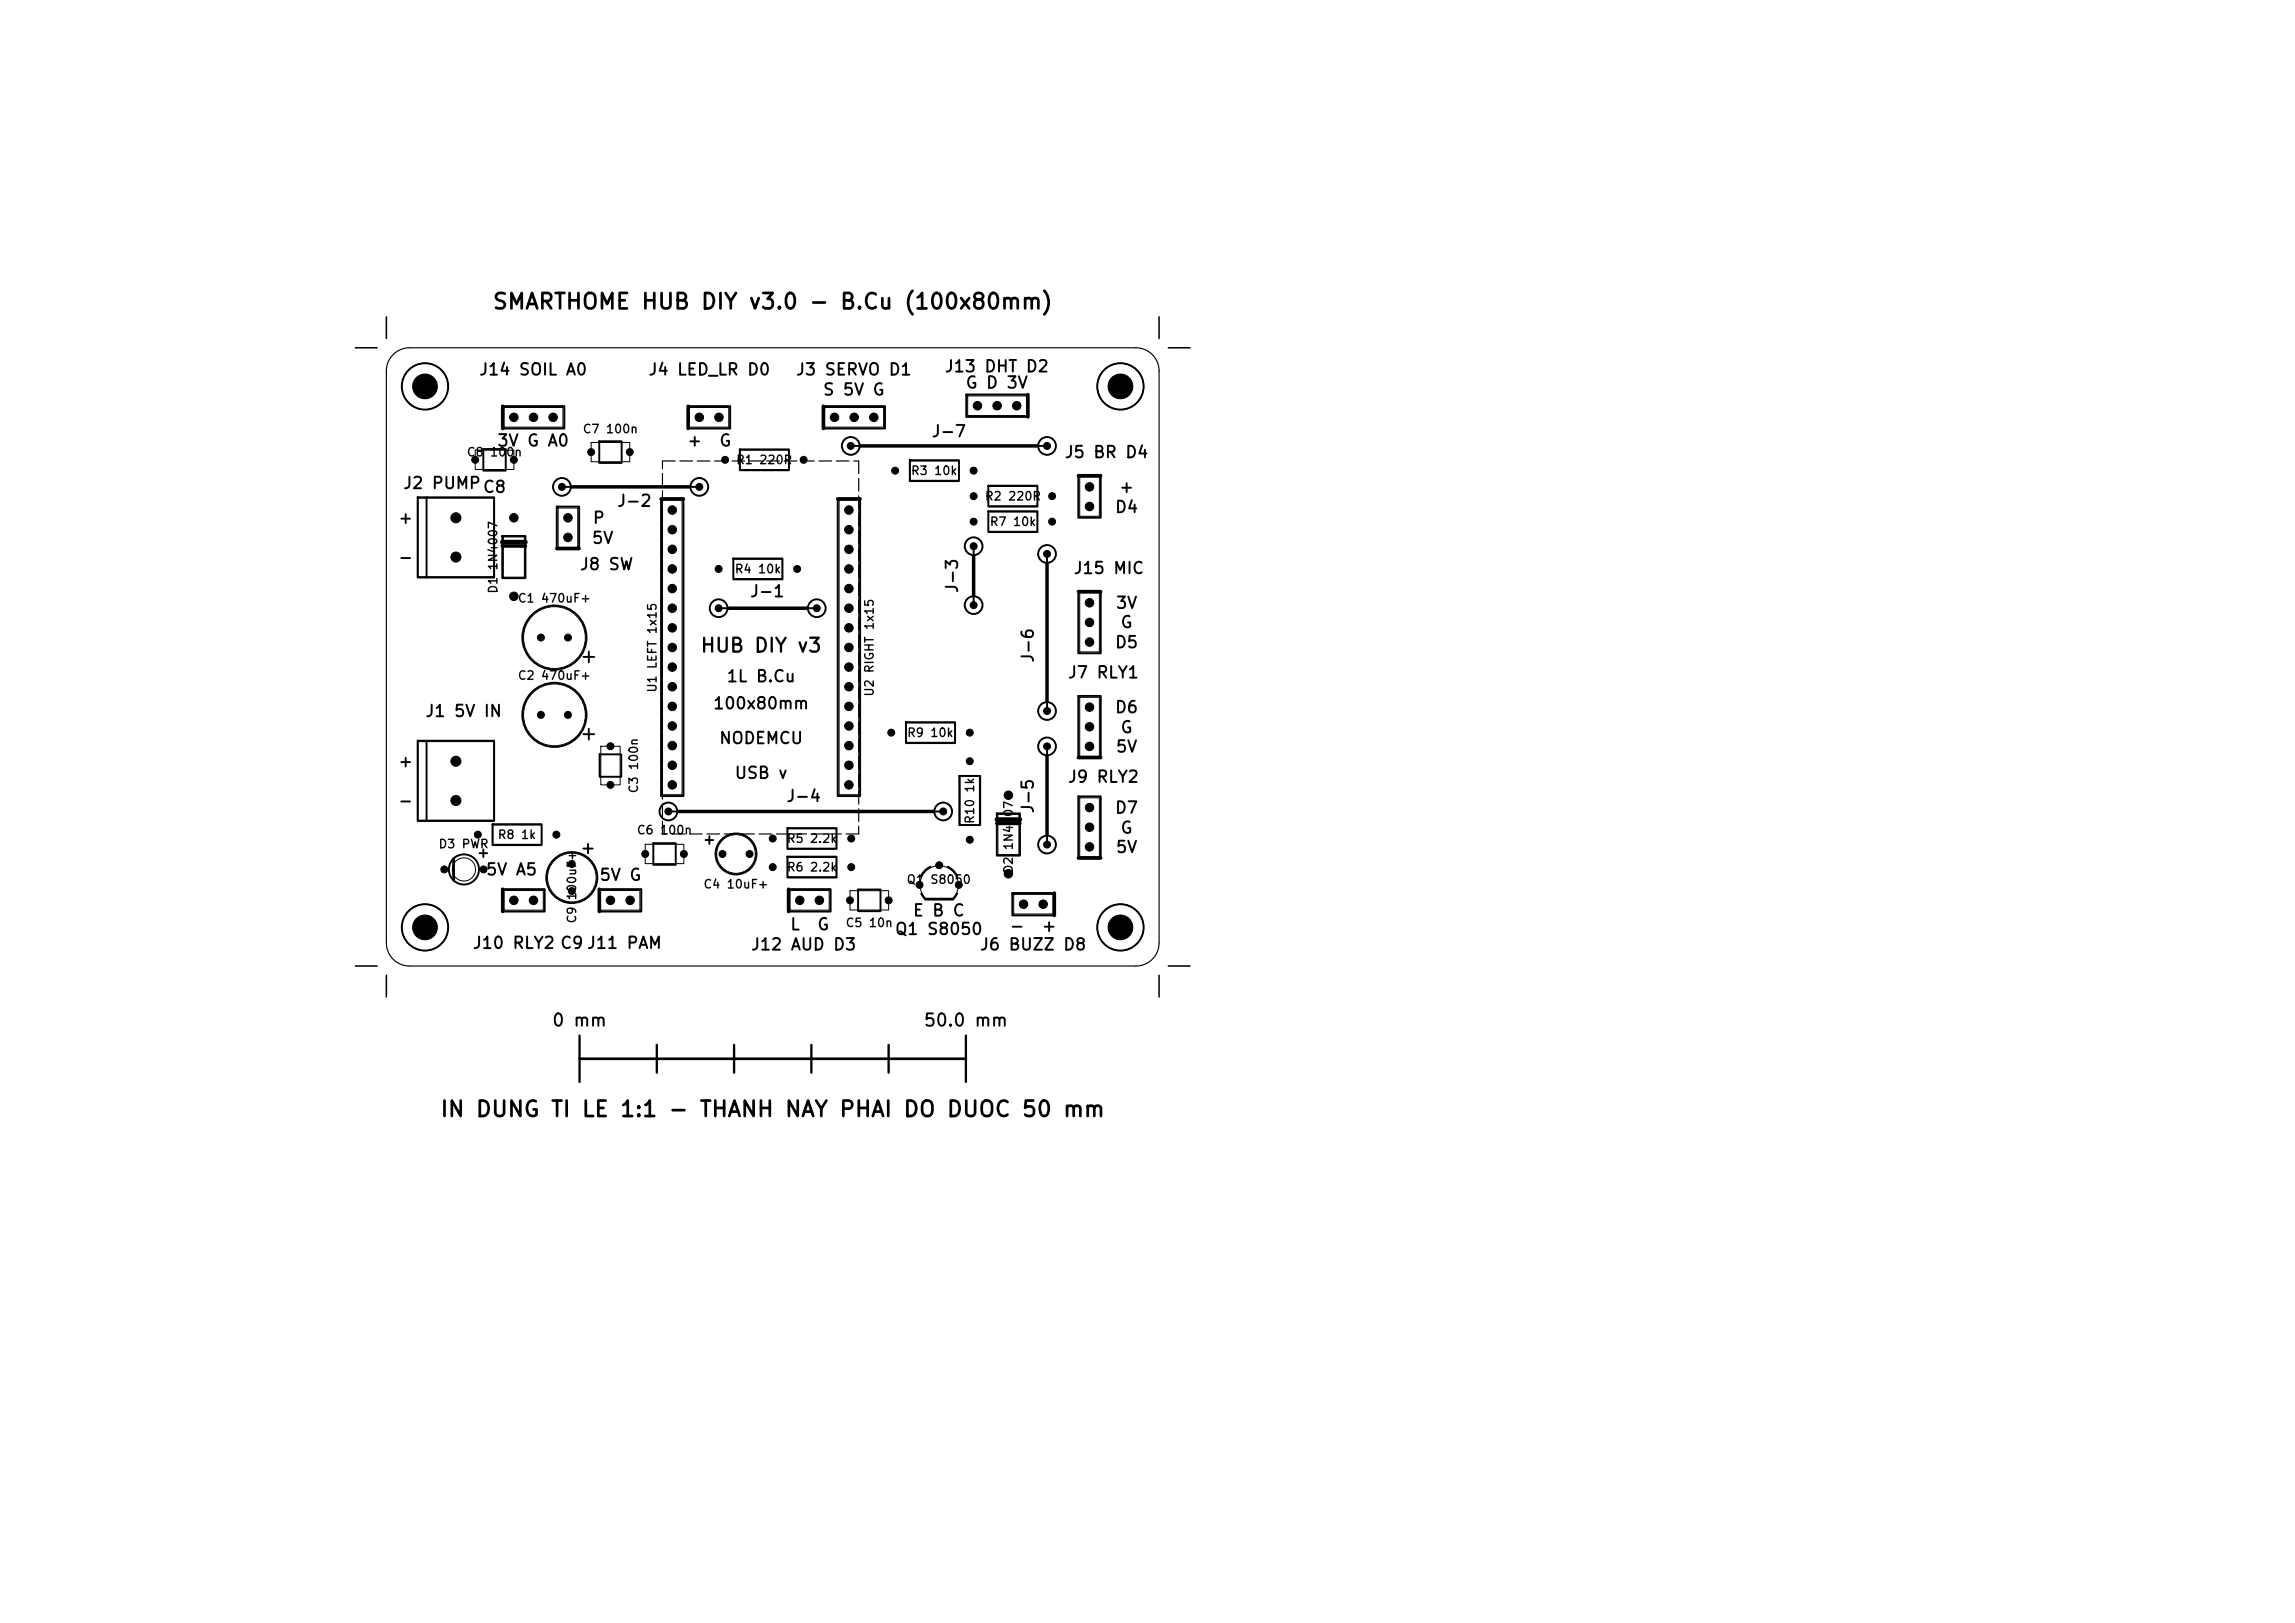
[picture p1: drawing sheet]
<svg xmlns="http://www.w3.org/2000/svg" width="297mm" height="210mm" viewBox="0 0 297 210" stroke-linecap="round" stroke-linejoin="round" font-family="sans-serif">
<defs><g id="words">
<g font-size="2">
<text x="63.6" y="40.5">SMARTHOME HUB DIY v3.0 - B.Cu (100x80mm)</text>
<text x="56.8" y="145">IN DUNG TI LE 1:1 - THANH NAY PHAI DO DUOC 50 mm</text>
</g>
<text font-size="1.8" x="90.5" y="84.9">HUB DIY v3</text>
<g font-size="1.6">
<text x="71.3" y="133.2">0 mm</text>
<text x="119.4" y="133.2">50.0 mm</text>
</g>
<g font-size="1.5">
<text x="61.9" y="48.9">J14 SOIL A0</text>
<text x="83.8" y="48.9">J4 LED_LR D0</text>
<text x="102.9" y="48.9">J3 SERVO D1</text>
<text x="106.4" y="51.5">S 5V G</text>
<text x="122.1" y="48.5">J13 DHT D2</text>
<text x="124.9" y="50.6">G D 3V</text>
<text x="64.2" y="58.1">3V G A0</text>
<text x="88.8" y="58.1">+</text>
<text x="93" y="58.1">G</text>
<text x="120.4" y="56.9">J-7</text>
<text x="137.7" y="59.6">J5 BR D4</text>
<text x="52" y="63.6">J2 PUMP</text>
<text x="62.4" y="64.1">C8</text>
<text x="79.7" y="65.9">J-2</text>
<text x="144.7" y="64.1">+</text>
<text x="51.4" y="68.1">+</text>
<text x="76.5" y="70.7">5V</text>
<text x="76.6" y="68.1">P</text>
<text x="144.2" y="66.7">D4</text>
<text x="51.4" y="73.2">-</text>
<text x="74.9" y="74.1">J8 SW</text>
<text x="96.9" y="77.6">J-1</text>
<text x="124.3" y="76.9" transform="rotate(-90 124.3 76.9)">J-3</text>
<text x="138.8" y="74.6">J15 MIC</text>
<text x="144.3" y="79.1">3V</text>
<text x="144.9" y="81.6">G</text>
<text x="93.9" y="88.6">1L B.Cu</text>
<text x="134.1" y="85.9" transform="rotate(-90 134.1 85.9)">J-6</text>
<text x="138.1" y="88.1">J7 RLY1</text>
<text x="144.2" y="84.2">D5</text>
<text x="54.9" y="93.1">J1 5V IN</text>
<text x="92.2" y="92.1">100x80mm</text>
<text x="144.2" y="92.6">D6</text>
<text x="144.9" y="95.2">G</text>
<text x="51.4" y="99.6">+</text>
<text x="93" y="96.6">NODEMCU</text>
<text x="95" y="101.1">USB v</text>
<text x="138.1" y="101.6">J9 RLY2</text>
<text x="144.3" y="97.7">5V</text>
<text x="51.4" y="104.7">-</text>
<text x="101.6" y="104.1">J-4</text>
<text x="134.1" y="105.4" transform="rotate(-90 134.1 105.4)">J-5</text>
<text x="144.2" y="105.6">D7</text>
<text x="62.8" y="113.6">5V A5</text>
<text x="144.3" y="110.7">5V</text>
<text x="144.9" y="108.2">G</text>
<text x="77.5" y="114.3">5V G</text>
<text x="118" y="118.9">E B C</text>
<text x="61.1" y="123.1">J10 RLY2 C9J11 PAM</text>
<text x="97.1" y="123.3">J12 AUD D3</text>
<text x="102.1" y="120.7">L</text>
<text x="105.7" y="120.7">G</text>
<text x="115.7" y="121.3">Q1 S8050</text>
<text x="126.7" y="123.3">J6 BUZZ D8</text>
<text x="130.5" y="120.9">-</text>
<text x="134.7" y="120.9">+</text>
</g>
<g font-size="1.1">
<text x="60.3" y="59.3">C8</text>
<text x="63.3" y="59.3">100n</text>
<text x="75.3" y="56.3">C7 100n</text>
<text x="95.2" y="60.3">R1 220R</text>
<text x="117.8" y="61.7">R3 10k</text>
<text x="127.4" y="65">R2 220R</text>
<text x="128" y="68.3">R7 10k</text>
<text x="64.6" y="76.9" transform="rotate(-90 64.6 76.9)">D1 1N4007</text>
<text x="95" y="74.5">R4 10k</text>
<text x="66.9" y="78.2">C1 470uF+</text>
<text x="66.9" y="88.2">C2 470uF+</text>
<text x="85.2" y="89.7" transform="rotate(-90 85.2 89.7)">U1 LEFT 1x15</text>
<text x="113.3" y="90.2" transform="rotate(-90 113.3 90.2)">U2 RIGHT 1x15</text>
<text x="117.3" y="95.6">R9 10k</text>
<text x="82.8" y="102.7" transform="rotate(-90 82.8 102.7)">C3 100n</text>
<text x="126.3" y="106.7" transform="rotate(-90 126.3 106.7)">R10 1k</text>
<text x="56.7" y="110">D3 PWR</text>
<text x="64.3" y="108.8">R8 1k</text>
<text x="82.3" y="108.2">C6 100n</text>
<text x="101.7" y="109.3">R5 2.2k</text>
<text x="101.7" y="113">R6 2.2k</text>
<text x="131.3" y="113.1" transform="rotate(-90 131.3 113.1)">D2</text>
<text x="131.3" y="110.1" transform="rotate(-90 131.3 110.1)">1N4007</text>
<text x="74.8" y="119.6" transform="rotate(-90 74.8 119.6)">C9 100uF+</text>
<text x="90.9" y="115.2">C4 10uF+</text>
<text x="117.3" y="114.6">Q1 S8050</text>
<text x="109.4" y="120.2">C5 10n</text>
</g>
</g></defs>
<g fill="none" stroke="#000" stroke-width=".25">
<path d="M62.6 58.1h2.8v2.8h-2.8zM65 52.6h8v2.8h-8zM77.6 57.1h2.8v2.8h-2.8zM89.1 52.6h5.4v2.8h-5.4zM95.7 58.2h6.4v2.7h-6.4zM106.5 52.6h8v2.8h-8zM110.1 57.7h25.4M117.7 59.6h6.4v2.7h-6.4zM125.1 51h7.9v3h-7.9zM54 64.3h10v10.4h-10zM55.2 64.4v10.3M65 69.3h3v5.5h-3z"/>
<path d="M72 65.6h3v5.4h-3zM72.7 63h17.8M85.5 64.6h2.9v38.4h-2.9zM93 78.7h12.7M94.9 72.3h6.4v2.7h-6.4zM108.4 64.6h2.9v38.4h-2.9zM126 70.7v7.6M127.9 62.9h6.4v2.7h-6.4zM127.9 66.1h6.4v2.8h-6.4zM135.5 71.7v20.3M139.5 61.6h3v5.4h-3zM139.5 76.6h3v7.9h-3z"/>
<path d="M54 95.8h10v10.4h-10zM55.2 95.9v10.3M75.5 85h1.4M75.5 95h1.4M76.2 84.3v1.4M76.2 94.3v1.4M77.6 97.6h2.8v2.9h-2.8zM117.2 93.4h6.4v2.7h-6.4zM135.5 96.6v12.7M139.5 90.1h3v7.9h-3zM62.1 110.4h.9M62.5 109.9v1"/>
<path d="M63.7 106.7h6.4v2.7h-6.4zM65 115.1h5.5v2.8h-5.5zM75.5 109.8h1.2M76.1 109.2v1.2M77.6 115.1h5.4v2.8h-5.4zM84.5 109.1h2.9v2.8h-2.9zM86.5 105h35.6M91.3 108.7h1M91.8 108.2v1M101.9 107.1h6.4v2.7h-6.4zM101.9 110.8h6.4v2.7h-6.4zM102.1 115.1h5.4v2.8h-5.4z"/>
<path d="M111.1 115.1h2.8v2.8h-2.8zM119.2 115.6l.5 .8M120.4 112.1a2.61 2.61 0 0 0-1.2 1.3M122.6 112.1a2.6 2.6 0 0 1 1.3 1.3M123.9 115.6l-.6 .8M124.2 100.4h2.6v6.4h-2.6zM129 105.2h3v5.5h-3zM131 115.5h5.5v3h-5.5zM139.5 103.1h3v7.9h-3z"/>
<circle cx="55" cy="50" r="3"/>
<circle cx="110.1" cy="57.7" r="1.15"/>
<circle cx="135.5" cy="57.7" r="1.15"/>
<circle cx="145" cy="50" r="3"/>
<circle cx="72.7" cy="63" r="1.15"/>
<circle cx="90.5" cy="63" r="1.15"/>
<circle cx="93" cy="78.7" r="1.15"/>
<circle cx="105.7" cy="78.7" r="1.15"/>
<circle cx="126" cy="78.3" r="1.15"/>
<circle cx="126" cy="70.7" r="1.15"/>
<circle cx="135.5" cy="71.7" r="1.15"/>
<circle cx="71.7" cy="82.5" r="4.1"/>
<circle cx="71.7" cy="92.5" r="4.1"/>
<circle cx="135.5" cy="96.6" r="1.15"/>
<circle cx="135.5" cy="92" r="1.15"/>
<circle cx="55" cy="120" r="3"/>
<circle cx="60" cy="112.5" r="1.95"/>
<circle cx="74" cy="113.5" r="3.3"/>
<circle cx="86.5" cy="105" r="1.15"/>
<circle cx="95.2" cy="110.5" r="2.65"/>
<circle cx="122.1" cy="105" r="1.15"/>
<circle cx="135.5" cy="109.3" r="1.15"/>
<circle cx="145" cy="120" r="3"/>
</g>
<g fill="none" stroke="#000" stroke-width=".45">
<path d="M65 52.6v2.9M89 52.6v2.9M106.6 52.6v2.9M111.4 57.7h22.8M133 51.1v2.9M65 70.7h3M72.1 71h2.8M74 63h15.2M85.5 64.6h3M94.3 78.7h10.1M108.4 64.6h2.9M126 72v5"/>
<path d="M135.5 73v17.7M139.5 61.6h2.9M139.5 76.6h2.9M135.5 97.9v10.1M139.5 98h2.9M65 115.1v2.9M77.5 115.1v2.9M87.8 105h33M102 115.1v2.9M129 106.6h3M136.4 115.6v2.9M139.5 111h2.9"/>
</g>
<path d="M65 70.2h3M129 106.1h3" fill="none" stroke="#000" stroke-width=".6"/>
<path d="M58.7 111.1v2.8M119.7 116.4h3.6M75 137h50" fill="none" stroke="#000" stroke-width=".35"/>
<g fill="none" stroke="#000" stroke-width=".15">
<path d="M50.9 45.9a3 3 0 0 1 2.1-.9h94a3 3 0 0 1 3 3v74a3 3 0 0 1-3 3h-94a3 3 0 0 1-3-3v-74a3 3 0 0 1 .9-2.1zM87.4 59.7h-1.7v1M88 59.7h1.6M90.2 59.7h1.7M92.5 59.7h1.6M94.7 59.7h1.7M97 59.7h1.6M99.2 59.7h1.7M101.5 59.7h1.6M103.7 59.7h1.7M106 59.7h1.6M108.2 59.7h1.7"/>
<path d="M110.5 59.7h.6v1.6M85.7 61.3v1.6M85.7 63.5v1.7M85.7 65.8v1.6M85.7 68v1.7M85.7 70.3v1.6M85.7 72.5v1.7M85.7 74.8v1.6M85.7 77v1.7M85.7 79.3v1.6M111.1 61.9v1.7M111.1 64.2v1.6"/>
<path d="M111.1 66.4v1.7M111.1 68.7v1.6M111.1 70.9v1.7M111.1 73.2v1.6M111.1 75.4v1.7M111.1 77.7v1.6M111.1 79.9v1.7M85.7 81.5v1.7M85.7 83.8v1.6M85.7 86v1.7M85.7 88.3v1.6M85.7 90.5v1.7"/>
<path d="M85.7 92.8v1.6M85.7 95v1.7M85.7 97.3v1.6M85.7 99.5v1.7M111.1 82.2v1.6M111.1 84.4v1.7M111.1 86.7v1.6M111.1 88.9v1.7M111.1 91.2v1.6M111.1 93.4v1.7M111.1 95.7v1.6M111.1 97.9v1.7"/>
<path d="M85.7 106.3v1.6h.7M85.7 101.8v1.6M85.7 104v1.7M87 107.9h1.6M89.2 107.9h1.7M91.5 107.9h1.6M93.7 107.9h1.7M96 107.9h1.6M98.2 107.9h1.7M100.5 107.9h1.6M102.7 107.9h1.7M105 107.9h1.6"/>
<path d="M107.2 107.9h1.7M111.1 100.2v1.6M111.1 102.4v1.7M111.1 104.7v1.6M111.1 106.9v1h-1.6"/>
</g>
<g fill="none" stroke="#000" stroke-width=".13">
<path d="M61.5 58.3h5v2.4h-5zM65.2 52.7h7.6v2.6h-7.6zM76.5 57.3h5v2.4h-5zM89.2 52.7h5.1v2.6h-5.1zM95.8 58.3h6.3v2.4h-6.3zM106.7 52.7h7.7v2.6h-7.7zM117.8 59.7h6.3v2.4h-6.3zM125.2 51.2h7.6v2.6h-7.6zM54.1 64.5h9.8v10.1h-9.8zM65.1 69.5h2.8v5.2h-2.8zM72.2 65.7h2.6v5.1h-2.6zM85.7 64.7h2.6v38.1h-2.6z"/>
<path d="M94.9 72.4h6.3v2.5h-6.3zM108.6 64.7h2.5v38.1h-2.5zM127.9 63h6.3v2.4h-6.3zM127.9 66.3h6.3v2.4h-6.3zM139.7 61.7h2.6v5.1h-2.6zM139.7 76.7h2.6v7.7h-2.6zM54.1 96h9.8v10.1h-9.8zM77.7 96.6h2.6v5h-2.6zM117.3 93.5h6.3v2.6h-6.3zM139.7 90.2h2.6v7.6h-2.6zM63.8 106.8h6.3v2.4h-6.3zM65.2 115.2h5.1v2.6h-5.1z"/>
<path d="M77.7 115.2h5.1v2.6h-5.1zM83.5 109.2h5v2.6h-5zM101.9 107.2h6.3v2.6h-6.3zM101.9 111h6.3v2.5h-6.3zM102.2 115.2h5.1v2.6h-5.1zM110 115.2h5v2.6h-5zM119.8 116.3h3.5a2.48 2.48 0 0 0 0-3.6 2.48 2.48 0 0 0-3.5 0 2.48 2.48 0 0 0 0 3.6M124.2 100.4h2.6v6.3h-2.6zM129.1 105.4h2.8v5.2h-2.8zM131.2 115.7h5.1v2.6h-5.1zM139.7 103.2h2.6v7.6h-2.6z"/>
<circle cx="55" cy="50" r="3"/>
<circle cx="145" cy="50" r="3"/>
<circle cx="71.7" cy="82.5" r="4"/>
<circle cx="71.7" cy="92.5" r="4"/>
<circle cx="55" cy="120" r="3"/>
<circle cx="60" cy="112.5" r="1.5"/>
<circle cx="74" cy="113.5" r="3.1"/>
<circle cx="95.2" cy="110.5" r="2.5"/>
<circle cx="145" cy="120" r="3"/>
</g>
<path d="M75 134v6M85 135.2v3.6M95 135.2v3.6M105 135.2v3.6M115 135.2v3.6M125 134v6" fill="none" stroke="#000" stroke-width=".3"/>
<path d="M46 45h2.8M50 41v2.8M150 41v2.8M151.2 45h2.8M46 125h2.8M50 126.2v2.8M150 126.2v2.8M151.2 125h2.8" fill="none" stroke="#000" stroke-width=".2"/>
<g fill="#000" stroke="#000" stroke-width=".13">
<circle cx="55" cy="50" r="1.6"/>
<circle cx="61.5" cy="59.5" r=".45"/>
<circle cx="66.5" cy="59.5" r=".45"/>
<circle cx="66.5" cy="54" r=".55"/>
<circle cx="69" cy="54" r=".55"/>
<circle cx="71.6" cy="54" r=".55"/>
<circle cx="76.5" cy="58.5" r=".45"/>
<circle cx="81.5" cy="58.5" r=".45"/>
<circle cx="90.5" cy="54" r=".55"/>
<circle cx="93" cy="54" r=".55"/>
<circle cx="93.8" cy="59.5" r=".45"/>
<circle cx="104" cy="59.5" r=".45"/>
<circle cx="108" cy="54" r=".55"/>
<circle cx="110.1" cy="57.7" r=".45"/>
<circle cx="110.5" cy="54" r=".55"/>
<circle cx="113.1" cy="54" r=".55"/>
<circle cx="126.5" cy="52.5" r=".55"/>
<circle cx="129" cy="52.5" r=".55"/>
<circle cx="131.6" cy="52.5" r=".55"/>
<circle cx="135.5" cy="57.7" r=".45"/>
<circle cx="145" cy="50" r="1.6"/>
<circle cx="59" cy="72.1" r=".65"/>
<circle cx="59" cy="67" r=".65"/>
<circle cx="66.5" cy="67" r=".55"/>
<circle cx="66.5" cy="77.2" r=".55"/>
<circle cx="72.7" cy="63" r=".45"/>
<circle cx="73.5" cy="69.5" r=".55"/>
<circle cx="73.5" cy="67" r=".55"/>
<circle cx="87" cy="73.6" r=".55"/>
<circle cx="87" cy="68.5" r=".55"/>
<circle cx="87" cy="76.2" r=".55"/>
<circle cx="87" cy="71.1" r=".55"/>
<circle cx="87" cy="78.7" r=".55"/>
<circle cx="87" cy="66" r=".55"/>
<circle cx="90.5" cy="63" r=".45"/>
<circle cx="93" cy="73.6" r=".45"/>
<circle cx="93" cy="78.7" r=".45"/>
<circle cx="103.2" cy="73.6" r=".45"/>
<circle cx="105.7" cy="78.7" r=".45"/>
<circle cx="109.9" cy="76.2" r=".55"/>
<circle cx="109.9" cy="71.1" r=".55"/>
<circle cx="109.9" cy="68.5" r=".55"/>
<circle cx="109.9" cy="73.6" r=".55"/>
<circle cx="109.9" cy="66" r=".55"/>
<circle cx="109.9" cy="78.7" r=".55"/>
<circle cx="115.8" cy="60.9" r=".45"/>
<circle cx="126" cy="78.3" r=".45"/>
<circle cx="126" cy="70.7" r=".45"/>
<circle cx="126" cy="60.9" r=".45"/>
<circle cx="126" cy="64.2" r=".45"/>
<circle cx="126" cy="67.5" r=".45"/>
<circle cx="135.5" cy="71.7" r=".45"/>
<circle cx="136.2" cy="64.2" r=".45"/>
<circle cx="136.2" cy="67.5" r=".45"/>
<circle cx="141" cy="65.5" r=".55"/>
<circle cx="141" cy="78" r=".55"/>
<circle cx="141" cy="63" r=".55"/>
<circle cx="59" cy="98.5" r=".65"/>
<circle cx="70" cy="92.5" r=".45"/>
<circle cx="70" cy="82.5" r=".45"/>
<circle cx="73.5" cy="92.5" r=".45"/>
<circle cx="73.5" cy="82.5" r=".45"/>
<circle cx="79" cy="96.6" r=".45"/>
<circle cx="87" cy="99" r=".55"/>
<circle cx="87" cy="96.5" r=".55"/>
<circle cx="87" cy="93.9" r=".55"/>
<circle cx="87" cy="88.9" r=".55"/>
<circle cx="87" cy="81.2" r=".55"/>
<circle cx="87" cy="86.3" r=".55"/>
<circle cx="87" cy="91.4" r=".55"/>
<circle cx="87" cy="83.8" r=".55"/>
<circle cx="109.9" cy="96.5" r=".55"/>
<circle cx="109.9" cy="93.9" r=".55"/>
<circle cx="109.9" cy="81.2" r=".55"/>
<circle cx="109.9" cy="83.8" r=".55"/>
<circle cx="109.9" cy="88.9" r=".55"/>
<circle cx="109.9" cy="91.4" r=".55"/>
<circle cx="109.9" cy="99" r=".55"/>
<circle cx="109.9" cy="86.3" r=".55"/>
<circle cx="115.3" cy="94.8" r=".45"/>
<circle cx="125.5" cy="98.5" r=".45"/>
<circle cx="125.5" cy="94.8" r=".45"/>
<circle cx="135.5" cy="92" r=".45"/>
<circle cx="135.5" cy="96.6" r=".45"/>
<circle cx="141" cy="80.5" r=".55"/>
<circle cx="141" cy="83.1" r=".55"/>
<circle cx="141" cy="96.6" r=".55"/>
<circle cx="141" cy="94" r=".55"/>
<circle cx="141" cy="91.5" r=".55"/>
<circle cx="57.5" cy="112.5" r=".45"/>
<circle cx="59" cy="103.6" r=".65"/>
<circle cx="61.8" cy="108" r=".45"/>
<circle cx="62.6" cy="112.5" r=".45"/>
<circle cx="66.5" cy="116.5" r=".55"/>
<circle cx="69" cy="116.5" r=".55"/>
<circle cx="72" cy="108" r=".45"/>
<circle cx="74" cy="111.8" r=".45"/>
<circle cx="74" cy="115.3" r=".45"/>
<circle cx="79" cy="116.5" r=".55"/>
<circle cx="79" cy="101.6" r=".45"/>
<circle cx="81.5" cy="116.5" r=".55"/>
<circle cx="83.5" cy="110.5" r=".45"/>
<circle cx="86.5" cy="105" r=".45"/>
<circle cx="87" cy="101.6" r=".55"/>
<circle cx="88.5" cy="110.5" r=".45"/>
<circle cx="93.5" cy="110.5" r=".45"/>
<circle cx="97" cy="110.5" r=".45"/>
<circle cx="100" cy="112.2" r=".45"/>
<circle cx="100" cy="108.5" r=".45"/>
<circle cx="103.5" cy="116.5" r=".55"/>
<circle cx="106" cy="116.5" r=".55"/>
<circle cx="109.9" cy="101.6" r=".55"/>
<circle cx="110" cy="116.5" r=".45"/>
<circle cx="110.2" cy="112.2" r=".45"/>
<circle cx="110.2" cy="108.5" r=".45"/>
<circle cx="115" cy="116.5" r=".45"/>
<circle cx="119" cy="114.5" r=".45"/>
<circle cx="121.5" cy="112" r=".45"/>
<circle cx="122.1" cy="105" r=".45"/>
<circle cx="124.1" cy="114.5" r=".45"/>
<circle cx="125.5" cy="108.7" r=".45"/>
<circle cx="130.5" cy="102.9" r=".55"/>
<circle cx="130.5" cy="113.1" r=".55"/>
<circle cx="132.5" cy="117" r=".55"/>
<circle cx="135" cy="117" r=".55"/>
<circle cx="135.5" cy="109.3" r=".45"/>
<circle cx="141" cy="109.6" r=".55"/>
<circle cx="141" cy="107" r=".55"/>
<circle cx="141" cy="104.5" r=".55"/>
<circle cx="55" cy="120" r="1.6"/>
<circle cx="145" cy="120" r="1.6"/>
</g>
<use href="#words"/>
</svg>
